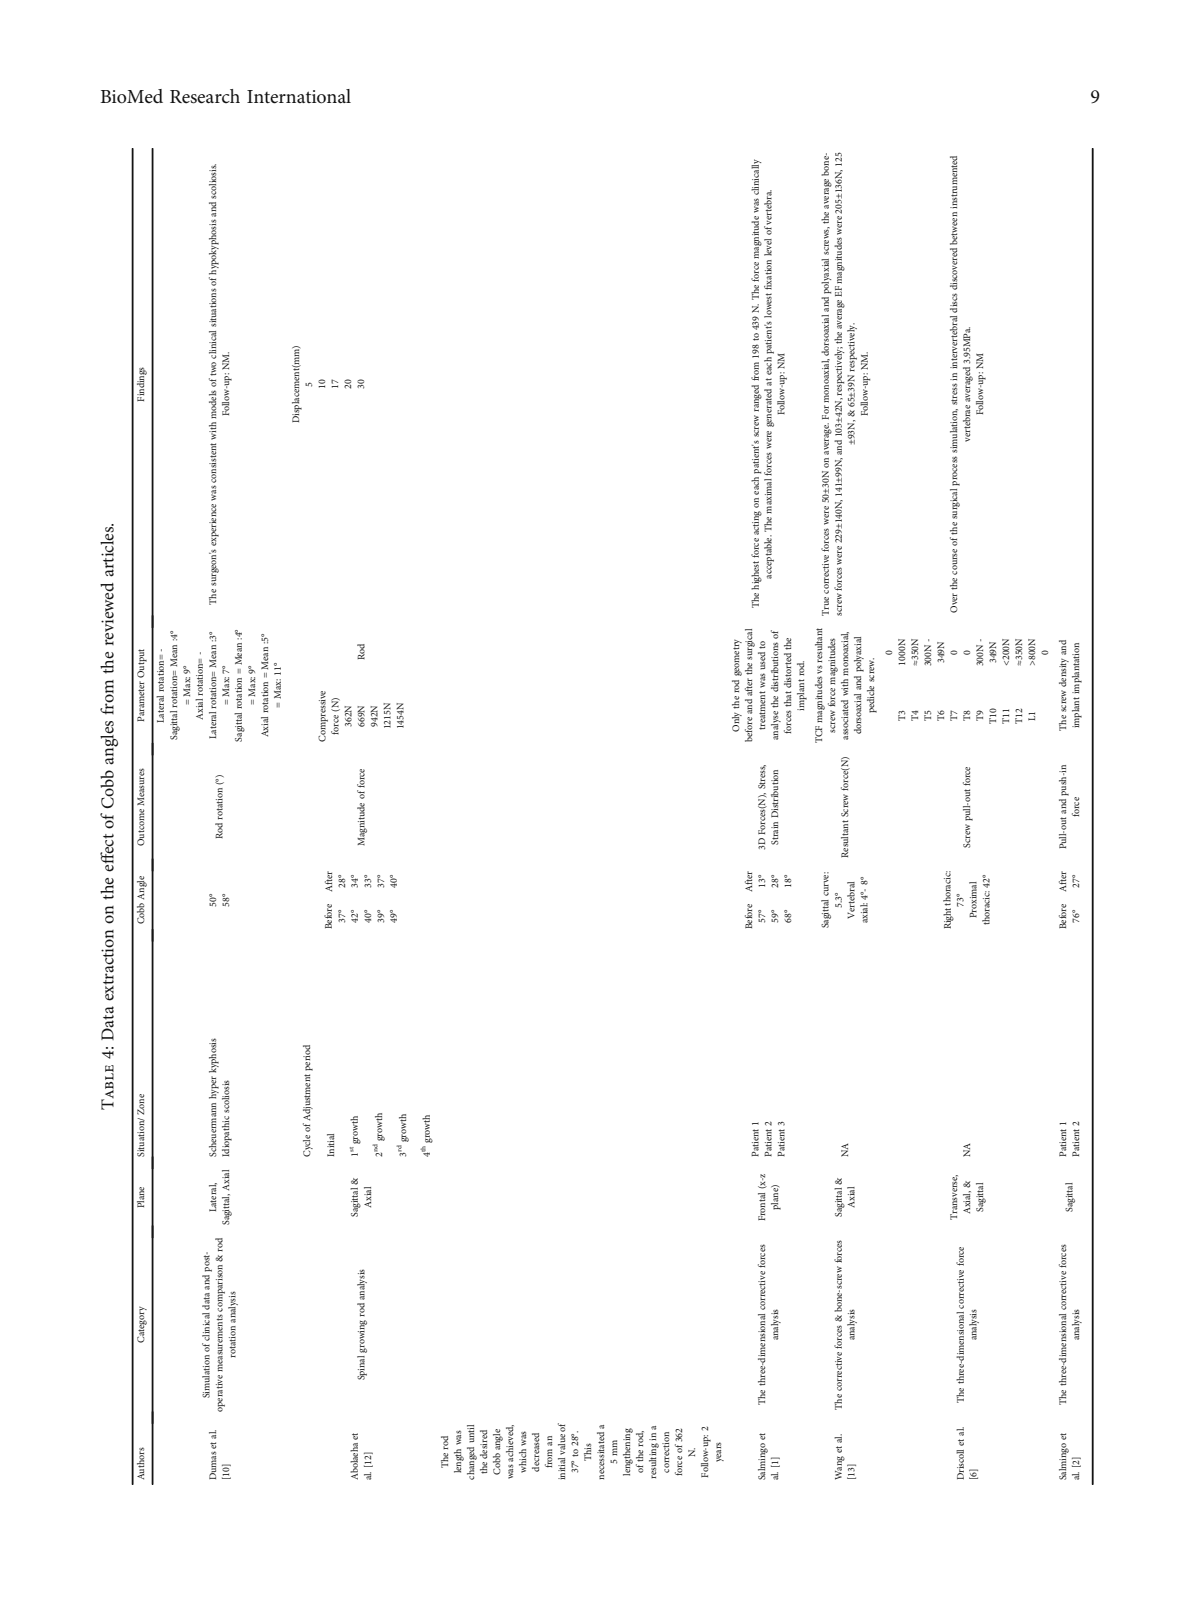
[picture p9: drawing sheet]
<svg xmlns="http://www.w3.org/2000/svg" width="212mm" height="282mm" viewBox="0 0 212 282" stroke-linecap="round" stroke-linejoin="round" font-family="sans-serif">
<defs><g id="words">
<g font-size="3.5" fill="#131413">
<text x="17.6" y="18.2">BioMed Research International</text>
<text x="192.3" y="18.2">9</text>
</g>
<g font-size="3.2" fill="#131413">
<text x="20" y="152.4" transform="rotate(-90 20 152.4)">f</text>
<text x="20" y="195.8" transform="rotate(-90 20 195.8)">Table 4: Data extraction on the efect of Cobb angles from the reviewed articles.</text>
</g>
<g font-size="1.8" fill="#131413">
<text x="136.1" y="51.1" transform="rotate(-90 136.1 51.1)">i</text>
<text x="25.4" y="70.8" transform="rotate(-90 25.4 70.8)">Findings</text>
<text x="55" y="68.2" transform="rotate(-90 55 68.2)">5</text>
<text x="57.3" y="68.6" transform="rotate(-90 57.3 68.6)">10</text>
<text x="59.6" y="68.6" transform="rotate(-90 59.6 68.6)">17</text>
<text x="61.9" y="68.6" transform="rotate(-90 61.9 68.6)">20</text>
<text x="64.2" y="68.6" transform="rotate(-90 64.2 68.6)">30</text>
<text x="40.4" y="73.4" transform="rotate(-90 40.4 73.4)">Follow-up: NM.</text>
<text x="52.7" y="74.6" transform="rotate(-90 52.7 74.6)">Displacement(mm)</text>
<text x="138.4" y="73.3" transform="rotate(-90 138.4 73.3)">Follow-up: NM</text>
<text x="153" y="73.4" transform="rotate(-90 153 73.4)">Follow-up: NM.</text>
<text x="171.1" y="77.9" transform="rotate(-90 171.1 77.9)">vertebrae averaged 3.95MPa.</text>
<text x="173.4" y="73.3" transform="rotate(-90 173.4 73.3)">Follow-up: NM</text>
<text x="150.7" y="78.5" transform="rotate(-90 150.7 78.5)">±93N, &amp; 65±39N respectively.</text>
<text x="38.1" y="106.7" transform="rotate(-90 38.1 106.7)">The surgeon's experience was consistent with models of two clinical situations of hypokyphosis and scoliosis.</text>
<text x="133.8" y="107.3" transform="rotate(-90 133.8 107.3)">The highest force acting on each patient's screw ranged from 198 to 439 N. The force magnitude was clinically</text>
<text x="136.1" y="102" transform="rotate(-90 136.1 102)">acceptable. The maximal forces were generated at each patient's lowest fxation level of vertebra.</text>
<text x="146.2" y="108.6" transform="rotate(-90 146.2 108.6)">True corrective forces were 50±30N on average. For monoaxial, dorsoaxial and polyaxial screws, the average bone-</text>
<text x="148.5" y="108.6" transform="rotate(-90 148.5 108.6)">screw forces were 229±140N, 141±99N, and 103±42N, respectively; the average EF magnitudes were 205±136N, 125</text>
<text x="168.8" y="108.1" transform="rotate(-90 168.8 108.1)">Over the course of the surgical process simulation, stress in intervertebral discs discovered between instrumented</text>
<text x="64.3" y="116.5" transform="rotate(-90 64.3 116.5)">Rod</text>
<text x="157.3" y="115.5" transform="rotate(-90 157.3 115.5)">0</text>
<text x="159.6" y="117.4" transform="rotate(-90 159.6 117.4)">1000N</text>
<text x="161.9" y="117.5" transform="rotate(-90 161.9 117.5)">≈350N</text>
<text x="164.2" y="117.5" transform="rotate(-90 164.2 117.5)">300N -</text>
<text x="166.5" y="117" transform="rotate(-90 166.5 117)">349N</text>
<text x="168.8" y="115.5" transform="rotate(-90 168.8 115.5)">0</text>
<text x="171.1" y="115.5" transform="rotate(-90 171.1 115.5)">0</text>
<text x="173.4" y="117.5" transform="rotate(-90 173.4 117.5)">300N -</text>
<text x="175.7" y="117" transform="rotate(-90 175.7 117)">349N</text>
<text x="178" y="117.5" transform="rotate(-90 178 117.5)">&lt;200N</text>
<text x="180.3" y="117.5" transform="rotate(-90 180.3 117.5)">≈350N</text>
<text x="182.6" y="117.5" transform="rotate(-90 182.6 117.5)">&gt;800N</text>
<text x="184.9" y="115.5" transform="rotate(-90 184.9 115.5)">0</text>
<text x="33.5" y="124.4" transform="rotate(-90 33.5 124.4)">= Max: 9°</text>
<text x="40.4" y="124.4" transform="rotate(-90 40.4 124.4)">= Max: 7°</text>
<text x="45" y="124.4" transform="rotate(-90 45 124.4)">= Max: 9°</text>
<text x="49.6" y="124.9" transform="rotate(-90 49.6 124.9)">= Max: 11°</text>
<text x="141.8" y="125.3" transform="rotate(-90 141.8 125.3)">implant rod.</text>
<text x="154.2" y="125.8" transform="rotate(-90 154.2 125.8)">pedicle screw.</text>
<text x="25.4" y="127.4" transform="rotate(-90 25.4 127.4)">Parameter Output</text>
<text x="28.9" y="127.5" transform="rotate(-90 28.9 127.5)">Lateral rotation= -</text>
<text x="31.2" y="130.5" transform="rotate(-90 31.2 130.5)">Sagittal rotation= Mean :4°</text>
<text x="35.8" y="126.9" transform="rotate(-90 35.8 126.9)">Axial rotation= -</text>
<text x="38.1" y="130.4" transform="rotate(-90 38.1 130.4)">Lateral rotation= Mean :3°</text>
<text x="42.7" y="130.8" transform="rotate(-90 42.7 130.8)">Sagittal rotation = Mean :4°</text>
<text x="47.3" y="130.1" transform="rotate(-90 47.3 130.1)">Axial rotation = Mean :5°</text>
<text x="57.4" y="130.8" transform="rotate(-90 57.4 130.8)">Compressive</text>
<text x="59.7" y="129.6" transform="rotate(-90 59.7 129.6)">force (N)</text>
<text x="62" y="128.2" transform="rotate(-90 62 128.2)">362N</text>
<text x="64.3" y="128.2" transform="rotate(-90 64.3 128.2)">669N</text>
<text x="66.6" y="128.2" transform="rotate(-90 66.6 128.2)">942N</text>
<text x="68.9" y="128.6" transform="rotate(-90 68.9 128.6)">1215N</text>
<text x="71.2" y="128.6" transform="rotate(-90 71.2 128.6)">1454N</text>
<text x="130.4" y="129.1" transform="rotate(-90 130.4 129.1)">Only the rod geometry</text>
<text x="132.7" y="130.9" transform="rotate(-90 132.7 130.9)">before and after the surgical</text>
<text x="135" y="128.8" transform="rotate(-90 135 128.8)">treatment was used to</text>
<text x="137.3" y="130.5" transform="rotate(-90 137.3 130.5)">analyse the distributions of</text>
<text x="139.5" y="129.4" transform="rotate(-90 139.5 129.4)">forces that distorted the</text>
<text x="145" y="131.1" transform="rotate(-90 145 131.1)">TCF magnitudes vs resultant</text>
<text x="147.3" y="129.3" transform="rotate(-90 147.3 129.3)">screw force magnitudes</text>
<text x="149.6" y="130.5" transform="rotate(-90 149.6 130.5)">associated with monoaxial,</text>
<text x="151.9" y="129.5" transform="rotate(-90 151.9 129.5)">dorsoaxial and polyaxial</text>
<text x="159.6" y="127.3" transform="rotate(-90 159.6 127.3)">T3</text>
<text x="161.9" y="127.3" transform="rotate(-90 161.9 127.3)">T4</text>
<text x="164.2" y="127.3" transform="rotate(-90 164.2 127.3)">T5</text>
<text x="166.5" y="127.3" transform="rotate(-90 166.5 127.3)">T6</text>
<text x="168.8" y="127.3" transform="rotate(-90 168.8 127.3)">T7</text>
<text x="171.1" y="127.3" transform="rotate(-90 171.1 127.3)">T8</text>
<text x="173.4" y="127.3" transform="rotate(-90 173.4 127.3)">T9</text>
<text x="175.7" y="127.7" transform="rotate(-90 175.7 127.7)">T10</text>
<text x="178" y="127.7" transform="rotate(-90 178 127.7)">T11</text>
<text x="180.3" y="127.7" transform="rotate(-90 180.3 127.7)">T12</text>
<text x="182.6" y="127.2" transform="rotate(-90 182.6 127.2)">L1</text>
<text x="188.1" y="128.9" transform="rotate(-90 188.1 128.9)">The screw density and</text>
<text x="190.3" y="128.5" transform="rotate(-90 190.3 128.5)">implant implantation</text>
<text x="25.4" y="149.2" transform="rotate(-90 25.4 149.2)">Outcome Measures</text>
<text x="39.2" y="148.1" transform="rotate(-90 39.2 148.1)">Rod rotation (°)</text>
<text x="64.3" y="149.2" transform="rotate(-90 64.3 149.2)">Magnitude of force</text>
<text x="135" y="149.9" transform="rotate(-90 135 149.9)">3D Forces(N), Stress,</text>
<text x="137.3" y="149.1" transform="rotate(-90 137.3 149.1)">Strain Distribution</text>
<text x="171.1" y="149.6" transform="rotate(-90 171.1 149.6)">Screw pull-out force</text>
<text x="188.1" y="149.8" transform="rotate(-90 188.1 149.8)">Pull-out and push-in</text>
<text x="190.3" y="144.1" transform="rotate(-90 190.3 144.1)">force</text>
<text x="149.6" y="151.3" transform="rotate(-90 149.6 151.3)">Resultant Screw force(N)</text>
<text x="38.1" y="159.9" transform="rotate(-90 38.1 159.9)">50°</text>
<text x="40.4" y="159.9" transform="rotate(-90 40.4 159.9)">58°</text>
<text x="58.6" y="157.3" transform="rotate(-90 58.6 157.3)">After</text>
<text x="60.9" y="156.6" transform="rotate(-90 60.9 156.6)">28°</text>
<text x="63.1" y="156.6" transform="rotate(-90 63.1 156.6)">34°</text>
<text x="65.4" y="156.6" transform="rotate(-90 65.4 156.6)">33°</text>
<text x="67.7" y="156.6" transform="rotate(-90 67.7 156.6)">37°</text>
<text x="70" y="156.6" transform="rotate(-90 70 156.6)">40°</text>
<text x="132.7" y="157.3" transform="rotate(-90 132.7 157.3)">After</text>
<text x="135" y="156.6" transform="rotate(-90 135 156.6)">13°</text>
<text x="137.3" y="156.6" transform="rotate(-90 137.3 156.6)">28°</text>
<text x="139.5" y="156.6" transform="rotate(-90 139.5 156.6)">18°</text>
<text x="148.5" y="160.1" transform="rotate(-90 148.5 160.1)">5.3°</text>
<text x="170" y="159.9" transform="rotate(-90 170 159.9)">73°</text>
<text x="188.1" y="157.3" transform="rotate(-90 188.1 157.3)">After</text>
<text x="190.3" y="156.6" transform="rotate(-90 190.3 156.6)">27°</text>
<text x="25.4" y="163" transform="rotate(-90 25.4 163)">Cobb Angle</text>
<text x="58.6" y="163.9" transform="rotate(-90 58.6 163.9)">Before</text>
<text x="60.9" y="162.8" transform="rotate(-90 60.9 162.8)">37°</text>
<text x="63.1" y="162.8" transform="rotate(-90 63.1 162.8)">42°</text>
<text x="65.4" y="162.8" transform="rotate(-90 65.4 162.8)">40°</text>
<text x="67.7" y="162.8" transform="rotate(-90 67.7 162.8)">39°</text>
<text x="70" y="162.8" transform="rotate(-90 70 162.8)">49°</text>
<text x="132.7" y="163.9" transform="rotate(-90 132.7 163.9)">Before</text>
<text x="135" y="162.8" transform="rotate(-90 135 162.8)">57°</text>
<text x="137.3" y="162.8" transform="rotate(-90 137.3 162.8)">59°</text>
<text x="139.5" y="162.8" transform="rotate(-90 139.5 162.8)">68°</text>
<text x="146.2" y="163.7" transform="rotate(-90 146.2 163.7)">Sagittal curve:</text>
<text x="150.7" y="162.1" transform="rotate(-90 150.7 162.1)">Vertebral</text>
<text x="153" y="162.9" transform="rotate(-90 153 162.9)">axial: 4°- 8°</text>
<text x="167.7" y="163.9" transform="rotate(-90 167.7 163.9)">Right thoracic:</text>
<text x="172.2" y="162" transform="rotate(-90 172.2 162)">Proximal</text>
<text x="174.5" y="163.2" transform="rotate(-90 174.5 163.2)">thoracic: 42°</text>
<text x="188.1" y="163.9" transform="rotate(-90 188.1 163.9)">Before</text>
<text x="190.3" y="162.8" transform="rotate(-90 190.3 162.8)">76°</text>
<text x="63.1" y="201.8" transform="rotate(-90 63.1 201.8)">growth</text>
<text x="67.4" y="201.3" transform="rotate(-90 67.4 201.3)">growth</text>
<text x="71.6" y="201.5" transform="rotate(-90 71.6 201.5)">growth</text>
<text x="75.8" y="201.6" transform="rotate(-90 75.8 201.6)">growth</text>
<text x="25.4" y="204.1" transform="rotate(-90 25.4 204.1)">Situation/ Zone</text>
<text x="38.1" y="204.1" transform="rotate(-90 38.1 204.1)">Scheuermann hyper kyphosis</text>
<text x="40.4" y="204.1" transform="rotate(-90 40.4 204.1)">Idiopathic scoliosis</text>
<text x="54.7" y="204.1" transform="rotate(-90 54.7 204.1)">Cycle of Adjustment period</text>
<text x="58.9" y="204.1" transform="rotate(-90 58.9 204.1)">Initial</text>
<text x="63.1" y="204.1" transform="rotate(-90 63.1 204.1)">1</text>
<text x="67.4" y="204.1" transform="rotate(-90 67.4 204.1)">2</text>
<text x="71.6" y="204.1" transform="rotate(-90 71.6 204.1)">3</text>
<text x="75.8" y="204.1" transform="rotate(-90 75.8 204.1)">4</text>
<text x="133.8" y="204.1" transform="rotate(-90 133.8 204.1)">Patient 1</text>
<text x="136.1" y="204.1" transform="rotate(-90 136.1 204.1)">Patient 2</text>
<text x="138.4" y="204.1" transform="rotate(-90 138.4 204.1)">Patient 3</text>
<text x="149.6" y="204.1" transform="rotate(-90 149.6 204.1)">NA</text>
<text x="171.1" y="204.1" transform="rotate(-90 171.1 204.1)">NA</text>
<text x="188.1" y="204.1" transform="rotate(-90 188.1 204.1)">Patient 1</text>
<text x="190.3" y="204.1" transform="rotate(-90 190.3 204.1)">Patient 2</text>
<text x="25.4" y="213.2" transform="rotate(-90 25.4 213.2)">Plane</text>
<text x="38.1" y="213.8" transform="rotate(-90 38.1 213.8)">Lateral,</text>
<text x="63.1" y="214.7" transform="rotate(-90 63.1 214.7)">Sagittal &amp;</text>
<text x="65.4" y="213.1" transform="rotate(-90 65.4 213.1)">Axial</text>
<text x="135" y="215.4" transform="rotate(-90 135 215.4)">Frontal (x-z</text>
<text x="137.3" y="213.4" transform="rotate(-90 137.3 213.4)">plane)</text>
<text x="148.5" y="214.7" transform="rotate(-90 148.5 214.7)">Sagittal &amp;</text>
<text x="150.7" y="213.1" transform="rotate(-90 150.7 213.1)">Axial</text>
<text x="168.8" y="215.2" transform="rotate(-90 168.8 215.2)">Transverse,</text>
<text x="171.1" y="214.1" transform="rotate(-90 171.1 214.1)">Axial, &amp;</text>
<text x="173.4" y="213.8" transform="rotate(-90 173.4 213.8)">Sagittal</text>
<text x="189.2" y="213.8" transform="rotate(-90 189.2 213.8)">Sagittal</text>
<text x="40.4" y="216.1" transform="rotate(-90 40.4 216.1)">Sagittal, Axial</text>
<text x="25.4" y="236.8" transform="rotate(-90 25.4 236.8)">Category</text>
<text x="41.5" y="239.5" transform="rotate(-90 41.5 239.5)">rotation analysis</text>
<text x="137.3" y="236.4" transform="rotate(-90 137.3 236.4)">analysis</text>
<text x="150.7" y="236.4" transform="rotate(-90 150.7 236.4)">analysis</text>
<text x="172.3" y="236.4" transform="rotate(-90 172.3 236.4)">analysis</text>
<text x="190.3" y="236.4" transform="rotate(-90 190.3 236.4)">analysis</text>
<text x="64.3" y="243.5" transform="rotate(-90 64.3 243.5)">Spinal growing rod analysis</text>
<text x="37" y="246.7" transform="rotate(-90 37 246.7)">Simulation of clinical data and post-</text>
<text x="39.2" y="249" transform="rotate(-90 39.2 249)">operative measurements comparison &amp; rod</text>
<text x="135" y="247.8" transform="rotate(-90 135 247.8)">The three-dimensional corrective forces</text>
<text x="148.5" y="248.6" transform="rotate(-90 148.5 248.6)">The corrective forces &amp; bone-screw forces</text>
<text x="170" y="247.5" transform="rotate(-90 170 247.5)">The three-dimensional corrective force</text>
<text x="188" y="247.8" transform="rotate(-90 188 247.8)">The three-dimensional corrective forces</text>
<text x="104.3" y="257.7" transform="rotate(-90 104.3 257.7)">This</text>
<text x="122.6" y="257" transform="rotate(-90 122.6 257)">N.</text>
<text x="127.2" y="257.9" transform="rotate(-90 127.2 257.9)">years</text>
<text x="25.4" y="261.1" transform="rotate(-90 25.4 261.1)">Authors</text>
<text x="38.1" y="261.1" transform="rotate(-90 38.1 261.1)">Dumas et al.</text>
<text x="40.4" y="261.1" transform="rotate(-90 40.4 261.1)">[10]</text>
<text x="63.1" y="261.1" transform="rotate(-90 63.1 261.1)">Abolaeha et</text>
<text x="65.4" y="261.1" transform="rotate(-90 65.4 261.1)">al. [12]</text>
<text x="79" y="259" transform="rotate(-90 79 259)">The rod</text>
<text x="81.3" y="259.9" transform="rotate(-90 81.3 259.9)">length was</text>
<text x="83.6" y="261" transform="rotate(-90 83.6 261)">changed until</text>
<text x="85.9" y="260" transform="rotate(-90 85.9 260)">the desired</text>
<text x="88.2" y="260.2" transform="rotate(-90 88.2 260.2)">Cobb angle</text>
<text x="90.5" y="260.9" transform="rotate(-90 90.5 260.9)">was achieved,</text>
<text x="92.8" y="259.8" transform="rotate(-90 92.8 259.8)">which was</text>
<text x="95.1" y="259.6" transform="rotate(-90 95.1 259.6)">decreased</text>
<text x="97.4" y="259" transform="rotate(-90 97.4 259)">from an</text>
<text x="99.7" y="261.1" transform="rotate(-90 99.7 261.1)">initial value of</text>
<text x="102" y="259.8" transform="rotate(-90 102 259.8)">37° to 28°.</text>
<text x="106.6" y="261" transform="rotate(-90 106.6 261)">necessitated a</text>
<text x="108.9" y="258.3" transform="rotate(-90 108.9 258.3)">5 mm</text>
<text x="111.1" y="260.3" transform="rotate(-90 111.1 260.3)">lengthening</text>
<text x="113.4" y="259.9" transform="rotate(-90 113.4 259.9)">of the rod,</text>
<text x="115.7" y="260.8" transform="rotate(-90 115.7 260.8)">resulting in a</text>
<text x="118" y="259.7" transform="rotate(-90 118 259.7)">correction</text>
<text x="120.3" y="260.4" transform="rotate(-90 120.3 260.4)">force of 362</text>
<text x="124.9" y="260.6" transform="rotate(-90 124.9 260.6)">Follow-up: 2</text>
<text x="135" y="261.1" transform="rotate(-90 135 261.1)">Salmingo et</text>
<text x="137.3" y="261.1" transform="rotate(-90 137.3 261.1)">al. [1]</text>
<text x="148.5" y="261.1" transform="rotate(-90 148.5 261.1)">Wang et al.</text>
<text x="150.7" y="261.1" transform="rotate(-90 150.7 261.1)">[13]</text>
<text x="170" y="261.1" transform="rotate(-90 170 261.1)">Driscoll et al.</text>
<text x="172.3" y="261.1" transform="rotate(-90 172.3 261.1)">[6]</text>
<text x="188" y="261.1" transform="rotate(-90 188 261.1)">Salmingo et</text>
<text x="190.3" y="261.1" transform="rotate(-90 190.3 261.1)">al. [2]</text>
</g>
<g font-size="1.2" fill="#131413">
<text x="62.4" y="203.2" transform="rotate(-90 62.4 203.2)">st</text>
<text x="66.6" y="203.2" transform="rotate(-90 66.6 203.2)">nd</text>
<text x="70.8" y="203.2" transform="rotate(-90 70.8 203.2)">rd</text>
<text x="75.1" y="203.2" transform="rotate(-90 75.1 203.2)">th</text>
</g>
</g></defs>
<g fill="#131413" stroke="#131413" stroke-width=".18">
<path d="M23.3 26.2h.2v235.6h-.2z"/>
<path d="M26.8 249h.2v12.8h-.2z"/>
<path d="M26.8 216.2h.2v34.9h-.2z"/>
<path d="M26.8 204.1h.2v14.2h-.2z"/>
<path d="M26.8 163.9h.2v42.3h-.2z"/>
<path d="M26.8 151.5h.2v14.5h-.2z"/>
<path d="M26.8 131.1h.2v22.5h-.2z"/>
<path d="M26.8 108.6h.2v24.6h-.2z"/>
<path d="M26.8 26.2h.2v84.5h-.2z"/>
<path d="M192.7 26.2h.1v235.6h-.1z"/>
</g>
<use href="#words"/>
</svg>
